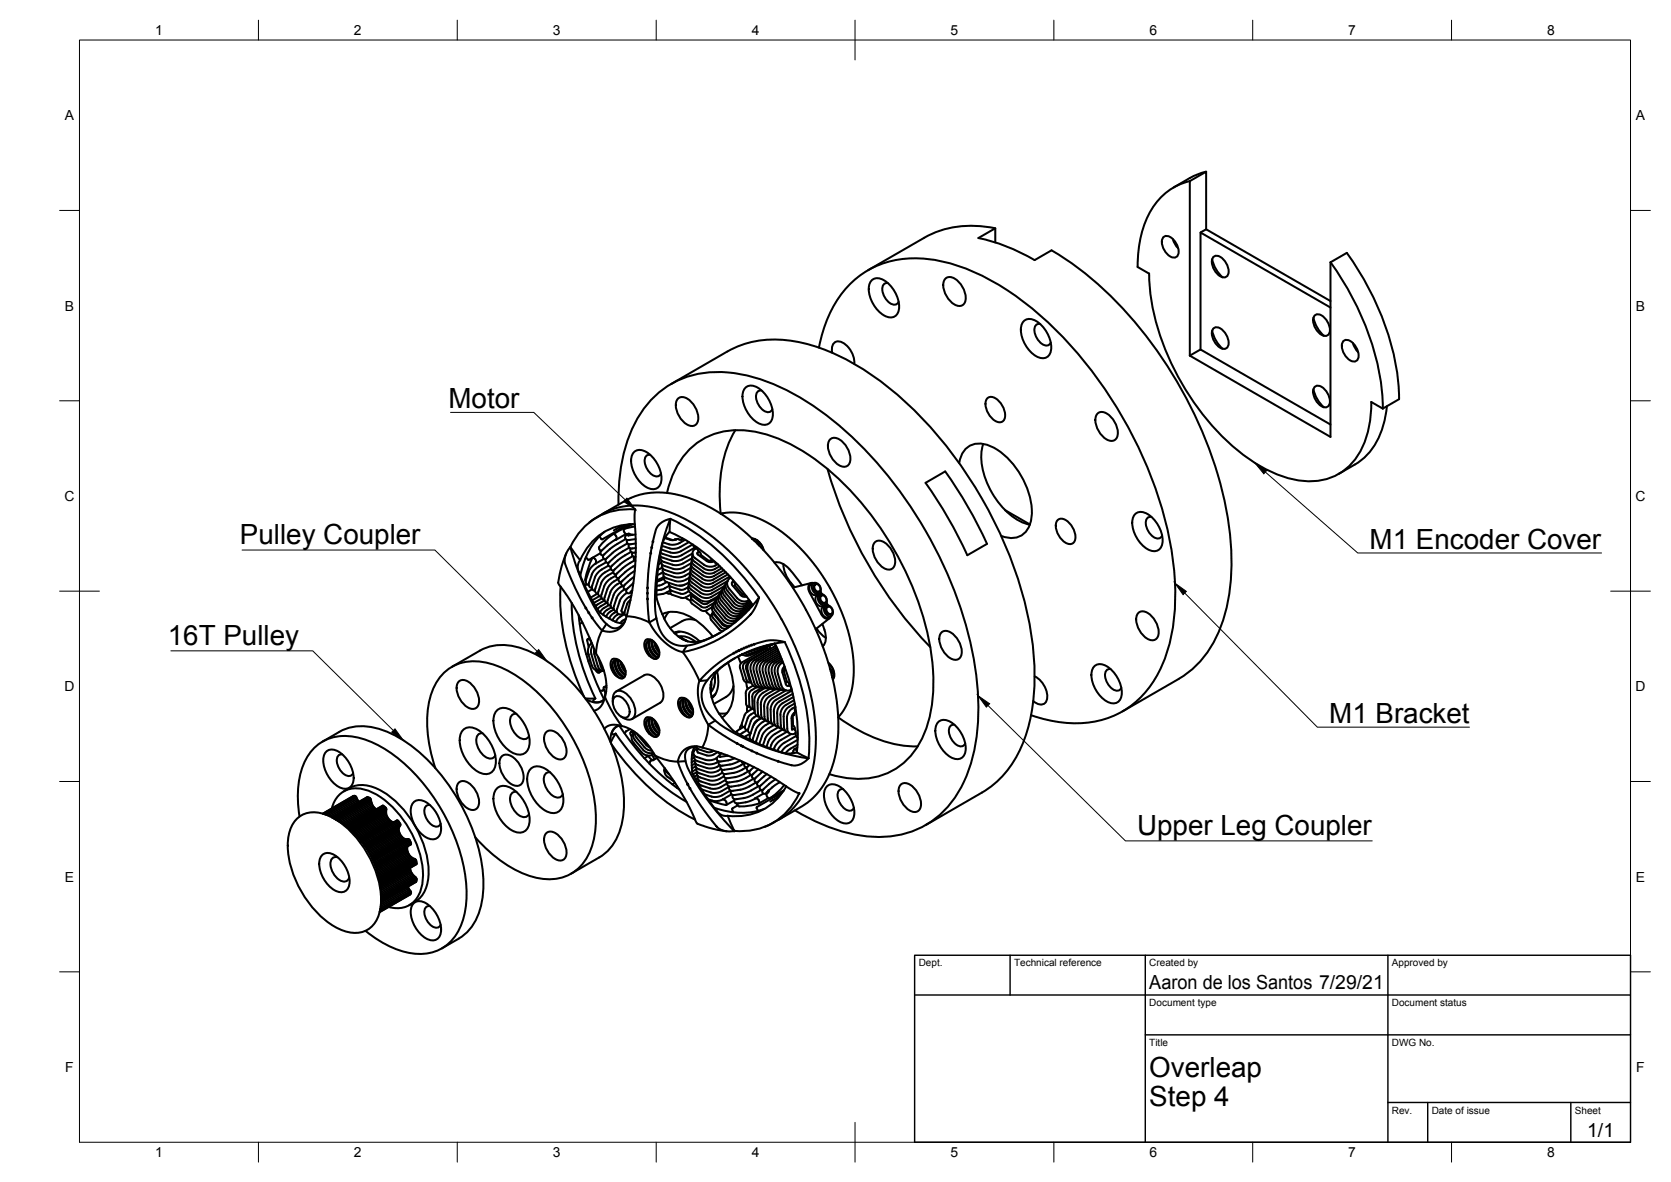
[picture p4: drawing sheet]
<svg xmlns="http://www.w3.org/2000/svg" width="420mm" height="297mm" viewBox="0 0 420 297" stroke-linecap="round" stroke-linejoin="round" font-family="sans-serif">
<defs><g id="words">
<g font-size="7">
<text x="112.8" y="102.6">Motor</text>
<text x="60.3" y="136.8">Pulley Coupler</text>
<text x="344.4" y="138">M1 Encoder Cover</text>
<text x="42.2" y="162.1">16T Pulley</text>
<text x="334.2" y="181.7">M1 Bracket</text>
<text x="285.9" y="209.9">Upper Leg Coupler</text>
<text x="289" y="270.6">Overleap</text>
<text x="289" y="278.1">Step 4</text>
</g>
<g font-size="4.9">
<text x="289" y="248.5">Aaron de los Santos 7/29/21</text>
<text x="399.1" y="285.7">1/1</text>
</g>
<g font-size="3.5">
<text x="39" y="8.8">1</text>
<text x="89" y="8.8">2</text>
<text x="139" y="8.8">3</text>
<text x="189" y="8.8">4</text>
<text x="239" y="8.8">5</text>
<text x="289" y="8.8">6</text>
<text x="339" y="8.8">7</text>
<text x="389" y="8.8">8</text>
<text x="16.3" y="30.2">A</text>
<text x="411.3" y="30.2">A</text>
<text x="16.3" y="78">B</text>
<text x="411.3" y="78">B</text>
<text x="16.2" y="125.9">C</text>
<text x="411.2" y="125.9">C</text>
<text x="16.2" y="173.7">D</text>
<text x="411.2" y="173.7">D</text>
<text x="16.3" y="221.6">E</text>
<text x="411.3" y="221.6">E</text>
<text x="16.4" y="269.4">F</text>
<text x="411.4" y="269.4">F</text>
<text x="39" y="290.8">1</text>
<text x="89" y="290.8">2</text>
<text x="139" y="290.8">3</text>
<text x="189" y="290.8">4</text>
<text x="239" y="290.8">5</text>
<text x="289" y="290.8">6</text>
<text x="339" y="290.8">7</text>
<text x="389" y="290.8">8</text>
</g>
<g font-size="2.5">
<text x="231" y="242.9">Dept.</text>
<text x="255" y="242.9">Technical reference</text>
<text x="289" y="242.9">Created by</text>
<text x="350" y="242.9">Approved by</text>
<text x="289" y="252.8">Document type</text>
<text x="350" y="252.8">Document status</text>
<text x="289" y="262.9">Title</text>
<text x="350" y="262.9">DWG No.</text>
<text x="350" y="279.9">Rev.</text>
<text x="360" y="279.9">Date of issue</text>
<text x="396" y="279.9">Sheet</text>
</g>
</g></defs>
<g fill="none" stroke="#000" stroke-width=".51">
<path d="M232.4 59.8l-14.2 8.1M246 59.8l4.3-2.4v3.5M246 59.8a46.7 46.7 0 0 1 14.1 5.6M250.3 57.4a25.3 25.3 0 0 0-17.9 2.3M292.4 59.7a1.8 1.8 0 0 1 2.8 .7l.7 1a2.53 2.53 0 0 1-.2 3.2 2.75 2.75 0 0 1-3.1-2 3.2 3.2 0 0 1-.2-2.9zM299.2 45.5a16.4 16.4 0 0 0-11.9 12.3 32.2 32.2 0 0 0-1.3 9.3l2.9 1.7M301.9 58.4l1.4-.8 31.2 18.1M303.3 57.6v-14.5l-4.1 2.4v43.9M303.3 43.1l-3 1.1-5.2 2.9M219.1 70.5a2.75 2.75 0 0 1 3.8 .4 7.6 7.6 0 0 1 2.9 7.7 2.27 2.27 0 0 1-3.5 .7 8.1 8.1 0 0 1-3.8-7.5zM223.2 71.1a1.33 1.33 0 0 0-1.3 1.8 4 4 0 0 0 3.2 3.7l.6-.4 .2-.4M237.8 69.9a2.54 2.54 0 0 1 3.3 1 5.2 5.2 0 0 1 1.4 5.2 1.95 1.95 0 0 1-3.1 0 5.5 5.5 0 0 1-1.9-5.7z"/>
<path d="M260.1 65.4l4.3-2.5a90.5 90.5 0 0 1 30.3 31 96 96 0 0 1 14.9 44.9 42.6 42.6 0 0 1-5.2 23.9 22.9 22.9 0 0 1-8 7.9l-14.2 8.2M294.9 60.1l.4 1 .9 1.3M304.8 65.1a8.2 8.2 0 0 0 2.6 4.6M305 64.7a1.8 1.8 0 0 1 2.7 .6l.8 1.1a2.53 2.53 0 0 1-.2 3.2 2.75 2.75 0 0 1-3.1-2 3.2 3.2 0 0 1-.2-2.9zM330.3 79.8a8.2 8.2 0 0 0 2.6 4.6M330.5 79.4a1.8 1.8 0 0 1 2.7 .6l.7 1.1a2.53 2.53 0 0 1-.1 3.2 2.75 2.75 0 0 1-3.2-2 3.2 3.2 0 0 1-.1-2.9zM334.5 77.3l-32.6-18.9v29.4M334.5 65.9l4.1-2.4a67.7 67.7 0 0 1 13.2 35v1.8l-4.1 2.4-2.9-1.7a23 23 0 0 1-4.5 15 14.7 14.7 0 0 1-15.4 4.4 40.1 40.1 0 0 1-18.9-12.1 64.4 64.4 0 0 1-16.8-35l-.3-4.6M334.5 65.9v43.9l-35.3-20.4M334.6 65.9a67.7 67.7 0 0 1 13.1 35v1.8M182.9 88.3l-14.2 8.2M182.9 88.3a26.3 26.3 0 0 1 20.5-1.7 61.9 61.9 0 0 1 25.8 15.8 105.5 105.5 0 0 1 30.1 57 54.5 54.5 0 0 1-1.5 25.6 25.5 25.5 0 0 1-10.9 14.2l-14.2 8.2"/>
<path d="M187.3 97.5a2.75 2.75 0 0 1 3.9 .4 7.6 7.6 0 0 1 2.8 7.7 2.27 2.27 0 0 1-3.5 .6 8.1 8.1 0 0 1-3.7-7.4zM191.5 98.1a1.33 1.33 0 0 0-1.4 1.8 4 4 0 0 0 3.2 3.7l.7-.4 .2-.4M205.9 87.3a28.4 28.4 0 0 1 11-18.5 24.9 24.9 0 0 1 20.1-3.1 60.4 60.4 0 0 1 27.1 15.9 105.4 105.4 0 0 1 30.6 57.5 53.4 53.4 0 0 1-2 27 23.1 23.1 0 0 1-22.9 15.7 35.3 35.3 0 0 1-10.5-2.1M209.3 88.7a2.07 2.07 0 0 1 1.5-2.9 5.6 5.6 0 0 1 4 5.6M257.3 80.8a2.75 2.75 0 0 1 3.9 .3 7.6 7.6 0 0 1 2.8 7.7 2.27 2.27 0 0 1-3.5 .7 8.1 8.1 0 0 1-3.7-7.5zM261.5 81.4a1.33 1.33 0 0 0-1.4 1.8 4 4 0 0 0 3.2 3.6l.7-.3 .2-.4M299.2 89.4l2.7-1.6 32.6 18.9M304.8 83.1a8.2 8.2 0 0 0 2.6 4.6M305 82.7a1.8 1.8 0 0 1 2.7 .6l.8 1.1a2.53 2.53 0 0 1-.2 3.2 2.75 2.75 0 0 1-3.1-2.1 3.2 3.2 0 0 1-.2-2.8zM330.3 97.8a8.2 8.2 0 0 0 2.6 4.6M330.5 97.4a1.8 1.8 0 0 1 2.7 .6l.7 1.1a2.53 2.53 0 0 1-.1 3.1 2.75 2.75 0 0 1-3.2-2 3.2 3.2 0 0 1-.1-2.8zM337.7 85.8a1.8 1.8 0 0 1 2.7 .7l.8 1.1a2.53 2.53 0 0 1-.2 3.1 2.75 2.75 0 0 1-3.1-2 3.2 3.2 0 0 1-.2-2.9z"/>
<path d="M340.2 86.2l.4 1 .9 1.3M159.3 113.7a2.75 2.75 0 0 1 3.9 .4 7.6 7.6 0 0 1 2.8 7.7 2.27 2.27 0 0 1-3.5 .6 8.1 8.1 0 0 1-3.7-7.5zM163.5 114.3a1.33 1.33 0 0 0-1.4 1.8 4 4 0 0 0 3.2 3.6l.7-.3 .2-.4M170.5 100.1a2.54 2.54 0 0 1 3.4 .9 5.2 5.2 0 0 1 1.4 5.3 1.95 1.95 0 0 1-3.1 0 5.5 5.5 0 0 1-2-5.8zM184.9 108.1a33 33 0 0 0-3.7 21l3.3-.3 3.5 .5 3.9 1.5 3 1.7 3.5 2.6 3.5 3.3 3.2 3.9 3.2 4.9 2.4 4.6 1.8 4.4 1.6 5.9 .5 4 .1 3.5-.7 4.4-1.2 3.4-1 1.6-1 1.2M208.1 117.9a107.7 107.7 0 0 0 25.8 44.7M208.8 110.4a2.54 2.54 0 0 1 3.3 .9 5.2 5.2 0 0 1 1.4 5.3 1.95 1.95 0 0 1-3.1-.1 5.5 5.5 0 0 1-1.9-5.7zM241.2 116.4a5.1 5.1 0 0 1 7.3-4.5 19.2 19.2 0 0 1 10.2 12.2 10.6 10.6 0 0 1-.6 9.4 5.1 5.1 0 0 1-6.3 1.2M247.2 111.6a15.4 15.4 0 0 0 2.2 12.2 16 16 0 0 0 9.5 8M248.3 100a2.29 2.29 0 0 1 3.1 1 4.6 4.6 0 0 1 1.1 4.5 1.72 1.72 0 0 1-2.8-.1 4.7 4.7 0 0 1-1.7-5zM276 103.9a2.54 2.54 0 0 1 3.4 .9 5.2 5.2 0 0 1 1.4 5.3 1.95 1.95 0 0 1-3.1-.1 5.5 5.5 0 0 1-2-5.7zM348.7 102.1a18.8 18.8 0 0 1-7 14l-5.1 3"/>
<path d="M142.4 139.1a19.7 19.7 0 0 0-1.9 7.7l2.2 3.1 2.7 4.5 2.1 4.2 2.3 5.6M143.3 137.6l.1-.1 2.4 7.2 2 4.7 2.9 5.2 1.8 2.2-1.1 1.7-1.7-2-2.4-3.8-2.6-4.7-1.5-3.5a9 9 0 0 1-1.2-3.9l.4-1.6zM143.4 137.5h.1M143.4 137.5l2.5 3.3M148.2 131.3l3.4-2.2a19.5 19.5 0 0 1 16.9-.4l3.8 1.8 4.2 2.5 3.1 2.2 3.7 3.3 4.3 4.4 3.3 4.1 3.7 5.3 2.2 3.8 2.4 4.8 2.4 5.9 1.5 4.5 1.1 4.9 .7 4.8 .2 5-.2 3.9-.7 3.9a18.3 18.3 0 0 1-8.3 12.1l-3.6 1.9M150.7 137.5v.6M150.7 138.1l.4 .5M151 139l-2 1.2M151.4 129.2l5.8-3.4a19.3 19.3 0 0 1 16.5-.5l3.9 1.7 3.8 2.2 4.2 3.1 3 2.5 3.6 3.7 3.4 4 3.5 4.8 2.8 4.6 1.8 3.3 2.5 5.4 2.1 6 1.2 4.4 .9 4.8 .4 4.7v4l-.5 4.1a19.5 19.5 0 0 1-8.7 14.1l-5.8 3.3M152 133.6a18.1 18.1 0 0 0-6.1 11.1M154.2 134.2l-2.1 1.7-1.5 1.6M154.3 134.2l.3 .1 .3 .5"/>
<path d="M154.8 135.7l-1.7 1-2 1.8-.1 .7 .3 .3h.4M154.9 134.8l.2 .4-.3 .5M155 132.9l-.7 .4M155 132.9h.1M155.5 126.8a40.6 40.6 0 0 1 5.5-22.8 22.6 22.6 0 0 1 22-10.4 48.2 48.2 0 0 1 24.2 10.3 103.3 103.3 0 0 1 33.6 46.7 75.4 75.4 0 0 1 4.7 35 31 31 0 0 1-9.1 19.1 23.6 23.6 0 0 1-20.4 5.2 45.6 45.6 0 0 1-16.1-6.3M155.8 133l.2 .2M155.9 132.9v.2M156 132.3l-1 .6M156.9 132.4l-5.4 3.1-.3-.1-.5-.6M156.9 132.9l-.1 .3 .2 .6M157 133.8l.4 .4M157.2 132l-.3 .4"/>
<path d="M157.3 135.5l-3.1 1.8-2.3 2-.3 .4v.4l.3 .3 .5 .1M157.4 134.2l-2.6 1.5M157.4 134.2h.4M157.7 135.7l-.1 .7 .5 .4 1.8-.2M157.8 136.6l-2.9 1.7-2.4 2.1-.2 .7 .2 .3 .5 .1M158 134.1l-.8 .8 .2 .7 .7 .1 1.7-.2M158 134.1l.4 .2M158.2 136.8l-.1 .5 .3 .5 1.5-.1M158.2 137.6l-3.1 1.9-2 1.9-.2 .3 .1 .4 .7 .3M158.4 131.8l-2.2 .6-.3-.3M158.4 134.3l.6 .1M158.5 131.7l-4.3 2.5"/>
<path d="M158.6 137.8l-.1 .5 .2 .5h1.2M158.7 138.7l-2.9 1.7-2 1.8-.2 .8 .3 .3 .4 .1M159 131.7l-2.1 1.2 2.8-.6M159 138.9v.8l.8 .2M159.1 139.7l-2.6 1.6-2.1 1.9-.2 .4 .1 .4 .2 .3h.5M159.5 139.9l-.1 .6 .4 .5M159.6 131.7a14.3 14.3 0 0 0-13.7 9.1M159.7 128l-.1 2.8 .3 7.4-.2 4.4-.7 5.8-1.5 6.5M159.7 128h.1M159.7 128a15.8 15.8 0 0 0-16.3 9.5M159.8 134.3l-1.9 .3M165.5 132.1l1.3-1.1 1.7-.6-2 6.1-1.3 6.5-.5 7.5 .1 3 .3 1.9-1.8 1-.5-5.2v-4.1l.5-5.9 .9-5.1a8.7 8.7 0 0 1 1.3-4z"/>
<path d="M166.2 139.8v.8l.4 .4 3.1 1 1.7-.2 2.6-1.5M167.1 135.2l1.8 .5 1.4-.2M167.2 135.1l2 .6M167.3 134.9l.1 .2M167.7 123.9a20 20 0 0 1 9.7-13.9 20.9 20.9 0 0 1 17.1-.2 54.7 54.7 0 0 1 22.4 16.9 77.7 77.7 0 0 1 17.5 39.2 35.8 35.8 0 0 1-3 20.5 17.2 17.2 0 0 1-18.6 9.1l-4.3-1M168.3 133.7l-1.1 1.4-.7 1.6-.9 5-.4 4.7a11.9 11.9 0 0 0 1.2 7.7l.5 1.2M168.4 133.7a51 51 0 0 1 20.9 18.4M168.5 130.4h.1M168.5 130.4a56.6 56.6 0 0 1 22.4 19.8M168.6 130.4l-.2 3.3M170 135.5l-.1 .1M170.1 135.5l-.5 .2"/>
<path d="M170.3 135.4l.5 .2M171.4 135.2v.1M171.5 135.3l-.1 .3h-.6M171.8 135.4l-.5 .2M172.3 135.6l-1.8 1-1 .3h-1l-1.8-.6M173.2 136.2l-2.4 1.4-1.1 .3h-.9l-2.4-.7M174.1 139.1l-2.7 1.5-1.3 .4-1.1-.1-2.4-.8-.7-.6M174.2 139.4l-.2 .7 .4 .8 3 2.2 1.5 .2 2.1-1M174.2 136.8l-3 1.7-1.1 .4h-1.3l-2.6-.8M174.3 136.9l.6 1a1.38 1.38 0 0 0-.1 2.4l2.9 2 1.4 .1 1.3-.6M174.7 137.6l-3.5 2-1 .3h-1.2l-2.9-1M175 137.8l.6 .6"/>
<path d="M175.5 138.4l.5 .4M175.8 138.6l-.5 .4 .1 .3 2.4 1.8 .6 .2 .9-.2M176 138.8l.3 .6M176.1 139.4l2.3 1.6 .4-.1M176.3 139.4l-.1 .1M189.2 135.4l1 .2 .6 .6M189.3 135.4v.1M189.7 135.4l-.1 .4M189.8 135.5v.5M190.3 135.7l.2 1M190.5 135.9l.3 1.1M190.5 136.1l.4 1"/>
<path d="M190.8 136.2l.8 .9 .4 1.2M190.8 136.2l.7 .8 .5 1.2M220.1 136.2a2.54 2.54 0 0 1 3.3 .9 5.2 5.2 0 0 1 1.4 5.3 1.95 1.95 0 0 1-3.1 0 5.5 5.5 0 0 1-2-5.8zM232.7 121.3l5-2.8 5.7 8.8 4.8 9.4-5 2.8-4.8-9.3zM252.7 128.2l6.3 3.6M266 130.6a2.29 2.29 0 0 1 3 1 4.6 4.6 0 0 1 1.2 4.5 1.72 1.72 0 0 1-2.8-.1 4.7 4.7 0 0 1-1.7-5zM285.3 129.3a2.75 2.75 0 0 1 3.9 .3 7.6 7.6 0 0 1 2.8 7.7 2.27 2.27 0 0 1-3.5 .7 8.1 8.1 0 0 1-3.7-7.5zM289.5 129.9a1.33 1.33 0 0 0-1.4 1.8 4 4 0 0 0 3.2 3.6l.7-.3 .2-.4M141 147.4a57.5 57.5 0 0 0 5.9 27.7M143.8 151.5a55.2 55.2 0 0 0 5.9 24h-2.5M145.5 154.6a59.1 59.1 0 0 0 6.4 21.1M145.6 155.3l.4 .2"/>
<path d="M145.9 140.8l-.6 1.3 .1 1.2 1.6 3.9 2 3.8a8.1 8.1 0 0 0 4.7 4.7l1.8 .8 1.3 .1M146.4 156.4l-.6 .4M147.3 140l.7 .7 1-.5M147.4 140.2l-.2 .1M147.6 146.8l-.6 .4M148.9 148.1l-1.1 .6M149.8 141.6a.96 .96 0 0 0-.9-1.4 16.8 16.8 0 0 0-1.7 5.7l.1 .2M149.8 141.6l-1.4 1.3-1.1 2.8 .1 .9 .7 .4M150.2 149.2l-1.7 1M150.7 149.8l-1.8 1M151.3 150.4l-2 1.1M151.4 158.4a12.3 12.3 0 0 0-1.5 5.8"/>
<path d="M151.9 140.4l-2.1 1.2M152 150.9l-2.2 1.4M152.4 141.3l-2.3 1.3-1.2 1.5-.9 2.7 .3 .7 .5 .3M152.6 151.4l-1.8 1.1-.5 .6M153 142.1l-2.1 1.3-1.2 1.4-.9 2.7 .1 .6 .7 .4M153.1 152.1l-1.6 1-.7 .8M153.6 143l-2.1 1.3-1 1.3-.9 2.7 .1 .6 .7 .3M153.7 152.6l-1.4 .9-.7 1M154.2 143.8l-1.9 1.2-1 1.3-.9 2.7 .1 .6 .7 .4M154.4 153.2l-1.4 .9-.6 .9M154.8 144.7l-1.7 1-1.1 1.4-.8 2.6 .1 .6 .7 .4M155.5 145.4l-1.6 1.1-1.1 1.4-.8 2.5 .1 .7 .6 .4"/>
<path d="M155.5 154.3l-1 .7-.5 .9M156.2 146.2l-1.5 1-1.2 1.5-.8 2.8 .3 .5 .5 .2M156.6 147.2l-1.2 .7-1.1 1.6-.8 2.6 .3 .6 .5 .2M157 154.4l-1.6 1-.6 .9M157.1 148.1l-1.4 1.1-.6 1-.8 2.7 .2 .5 .6 .3-1.1 .7-.8 1.1M157.2 156l-1.1 1.3-1.2 .6-1-.1-1.4-1M157.4 155.5l-1 .6-.4 .5M157.5 154.9l-.7 2-.7 .8-.8 .6-1.8 .5-2.1-.3M157.5 154.9a12.2 12.2 0 0 1 5.8 1.5M157.7 149l-1.2 .9-.6 .9-.8 2.5v.5l.3 .4 .7 .2 .9-.4-.6-.1-.2-.4 .7-2.1 .7-1 1.1-.7M158.5 150.8l-.7 .7-.8 2.3 .1 .7 .5 .2M158.6 148.7l.3 .2"/>
<path d="M159 148.4l-.5 .4M159.3 146.5l-1.9 1.9 .4 .7 1-.2M159.4 144.9l-2.5 2.3-.1 .6 .3 .3h.4M159.6 140.8l-2.4 1.4-2.2 2.1-.1 .6 .3 .4h.4M159.6 143.5l-1.4 .9-1.9 1.8v.8l.6 .2M159.7 142.1l-2.2 1.4-1.9 1.8v.7l.7 .2M163.3 156.4l1.6 2.5 2.2 2.5 1.9 1.4 2.5 1a26.5 26.5 0 0 1 4.4 7.3M165.1 155.4l.8 2.8 .8 1.4 1 1.2 1.3 .9 1.2 .4 2.5 .1M165.2 145.8l1.8-.8v.7l.5 .5 3 1 1.4-.2 1.4-.6-.2 .8 .5 .8 2.5 1.9 1.1 .4 1.5-.2 2.7-1.6M166.1 140.2l-.3 .2M166.3 141.4l-.7 .4M166.3 140.9v.8l.5 .4 3 1 1.8-.3 2.2-1.3"/>
<path d="M166.5 141.9l-.1 .6 .5 .6 3.2 1 1.8-.4 1.8-1M166.5 142.6l-1.1 .6M166.5 154.4a7.8 7.8 0 0 1 7.7 1 19.5 19.5 0 0 1 5 4.6M166.7 142.9l-.1 .6 .6 .7 2.6 .9 1.9-.2 1.8-1M166.7 143.8l-1.4 .7M166.9 143.9l-.1 .7 .4 .5 2.9 1 1.8-.2 1.4-.7M166.9 155.3a9.8 9.8 0 0 0 6.9 6l2.3-.1M166.9 145.4l-1.7 .7M167.5 148.9l1.2 .3M167.6 146.3l-1.3 .7-1.2 .2M168.1 153.8l-1 1.8M168.3 146.5l-.1 .5 .4 .4 2.5 .8 .9-.1 1-.6"/>
<path d="M168.3 147.2l-1.6 .9-1.6 .3M168.5 147.3l-.1 .5 .2 .5 2.5 .9 1-.1 1.1-.5M168.6 148.3l-1.6 .9-1.9 .3M168.7 148.4l-.1 .6 .2 .4 2.6 .9 .8-.1 1.6-.9M169.5 159a5.9 5.9 0 0 1 5.7 1.5l.7 .7M170.5 159.9l.4 .1M170.6 158.7l-.9 .4 .2-.1M170.7 160l1.1-.1 1.2 .3 2 1.1M170.9 158.7l-1.1 .6M172.1 146.9l-.6 .3h-.7M172.4 150.1l1.2 .9M173.1 147.2l-.1 .9 .5 .8 3.1 2.1 1.7 .1 2.3-1.3"/>
<path d="M173.4 145.5l-.2 .7 .4 .9 2.7 1.9 .9 .4 1.4-.1 3.6-2M173.5 144.6l-.1 .8 .5 1 2.6 1.8 1 .3 1.3-.1 4.1-2.4M173.6 143.7l-.1 .9 .5 .9 2.4 1.7 1.1 .4 1.5-.1 4.5-2.6M173.7 142.9l-.1 .7 .4 .8 2.6 2 1 .4 1.4-.2 4-2.3M173.8 150.4l-.2 .6 .2 .5 2.4 1.8a1.39 1.39 0 0 0 1.5 .1l1.3-.8M173.8 142l-.1 .8 .5 .8 2.6 2 .7 .2 1.7-.1 3.3-1.9M173.8 149.1l.4 .8 2.2 1.7a1.37 1.37 0 0 0 1.5 0l2.4-1.4M173.9 149.5l-.2 .7 .2 .5 2.4 1.7a1.39 1.39 0 0 0 1.5 .1l1.7-1M173.9 141.1l-.1 .9 .3 .6 2.6 2 .7 .3 1.2 .1 .7-.1 2.7-1.6M174 140.2l-.1 .8 .4 .8 3.2 2.2 1.1 .2 .7-.2 2.2-1.2M174.9 155.8l-1.2-.2-1.5 .2-3.7 2M177.4 153.5l.4 .5"/>
<path d="M177.8 154l.9 .8M178.8 140.8l-.4 .2M178.8 140.9l.5 .2M179 154.4l-.4 .5 .3 1 2.2 2.5 .6 .2M179.3 141.1l1.1 .6M179.3 153.8l-.3 .6 .2 .7 2.1 2.5 1 .4 1.2-.6M179.4 153.9l.2 .6 2.1 2.6 .8 .3 .5-.1M179.5 151.7l-.5 .9 .1 .7 .3 .7 2.3 2.7 .8 .5 1.2 .1M179.9 151l-.5 .8 .1 1.1 2.6 3.1 .6 .5 .9 .2 .7-.1 .7-.3M180.2 150.4l-.4 .9 .1 1 2.7 3.2 .8 .5 1 .1 2-1M180.4 141.7h.1M180.6 149.8l-.4 .9 .1 1.1 2.9 3.3 1 .4 .8-.1 2.5-1.3"/>
<path d="M181 149.2l-.5 1 .3 1 2.3 2.9 .6 .4 .9 .3h.8l3-1.6M181 159l-2.7 1.4-2.2 .7M181.4 148.6l-.5 1 .2 .9 2.4 3 .6 .5 .9 .2 1-.1 3.1-1.8M181.8 148l-.5 .8 .2 1.1 2.4 3 .5 .4 .9 .3 1-.1 2.8-1.6M182.1 147.3l-.4 .9 .2 1.1 2.7 3.2 .9 .4 .8 .1 2.7-1.4M182.5 146.7l-.4 .9 .2 1.1 2.7 3.2 .9 .4 .8 .1 2.1-1.1M182.5 159.5h.1M182.9 146.1l-.4 .8 .2 1.2 2.5 3.1 .9 .4 .8 .2 1.7-.7M183.8 145.1a1.73 1.73 0 0 0-.5 2.8l2.6 2.9 1.2 .4 1.3-.4M184.3 145.7l.4 .8M184.4 146.1l-.4 .3 .1 .6 2.1 2.5 .8 .5 .6-.1M184.7 146.5l.1 .6"/>
<path d="M184.7 147.1l2.1 2.3M184.7 147.1h.1M184.8 147.1h.1M187 149.3l-.3 .1 .3-.1 .6 .6M187.7 149.9h.1M190.8 150.2h.1M194.7 141.4a4.3 4.3 0 0 1 4.3 2.2l2.7 3.5M197 141.7a9.1 9.1 0 0 0 2.8 5.9M204 146.5l-4.7 1.2M204.3 146.8a1.37 1.37 0 0 1 1.5 0 1.37 1.37 0 0 1 .6 1.4 .95 .95 0 0 1-.6 1.1 .95 .95 0 0 1-1.2-.5 1.79 1.79 0 0 1-.3-2zM204.6 146.5l-.8 .1-.5 .5v1l.4 1 3.1 5.8 .7 .5 .7 .1 .5-.2 .3-.5a1.54 1.54 0 0 1-2.1-.3 1.54 1.54 0 0 1 .1-2M204.6 146.5a1.53 1.53 0 0 0-1 1.8 1.53 1.53 0 0 0 1.7 1.2"/>
<path d="M205 146.9a1.07 1.07 0 0 1 1.1 .5 1.07 1.07 0 0 1-.1 1.2 1.07 1.07 0 0 1-1.1-.5 1.07 1.07 0 0 1 .1-1.2zM205.1 146.8a1 1 0 0 0-.5 1.4 1 1 0 0 0 1.4 .4M205.3 157.9l1.1 1.4 1.3 1M205.5 149.6a1.59 1.59 0 0 0-.3 1.8 1.59 1.59 0 0 0 1.6 .9M205.8 149.6a1.37 1.37 0 0 1 1.6 0 1.37 1.37 0 0 1 .5 1.4 .95 .95 0 0 1-.6 1.1 .95 .95 0 0 1-1.1-.5 1.79 1.79 0 0 1-.4-2zM205.9 149.2l-.6 .3M206.1 149.3l-.6 .4M206.3 148.7l.4 .6M206.3 149.8a1.03 1.03 0 0 0-.1 1.3 1.03 1.03 0 0 0 1.3 .4M206.6 149.7a1.07 1.07 0 0 1 1.1 .5 1.07 1.07 0 0 1-.2 1.2 1.07 1.07 0 0 1-1.1-.5 1.07 1.07 0 0 1 .2-1.2zM206.6 149.7l-.3 .1M206.8 156.8a6.4 6.4 0 0 1 .4 5.2l-.3 .4"/>
<path d="M207.4 152.4a1.37 1.37 0 0 1 1.5 0 1.37 1.37 0 0 1 .6 1.4 .95 .95 0 0 1-.7 1.1 .95 .95 0 0 1-1.1-.5 1.79 1.79 0 0 1-.3-2zM207.4 152l-.6 .3M207.6 152.2l-.6 .3M207.9 151.5l.3 .6M208.1 152.5a1.07 1.07 0 0 1 1.1 .5 1.07 1.07 0 0 1-.2 1.3 1.07 1.07 0 0 1-1.1-.6 1.07 1.07 0 0 1 .2-1.2zM208.1 152.5a1 1 0 0 0-.4 1.3 1 1 0 0 0 1.3 .5M208.6 155.3l-3.5 2.8M236.8 158.9a2.54 2.54 0 0 1 3.3 .9 5.2 5.2 0 0 1 1.4 5.3 1.95 1.95 0 0 1-3.1-.1 5.5 5.5 0 0 1-1.9-5.7zM286.3 154a2.54 2.54 0 0 1 3.3 .9 5.2 5.2 0 0 1 1.5 5.3 1.95 1.95 0 0 1-3.2-.1 5.5 5.5 0 0 1-1.9-5.7zM113.6 167.6l7.1-4.1a13.3 13.3 0 0 1 11.7-.1 40.1 40.1 0 0 1 18.3 17.4 40.1 40.1 0 0 1 6 24.5 13.3 13.3 0 0 1-6 10.2l-7.1 4M115.4 171.2a2.54 2.54 0 0 1 3.3 .9 5.2 5.2 0 0 1 1.5 5.3 1.95 1.95 0 0 1-3.1 0 5.5 5.5 0 0 1-2-5.8zM125.1 178.4a3.4 3.4 0 0 1 4.3 .6 9.8 9.8 0 0 1 3.7 8.3 2.68 2.68 0 0 1-1.7 2.3 2.68 2.68 0 0 1-2.8-.6 9.8 9.8 0 0 1-4.5-8.8l.2-.7z"/>
<path d="M129.8 179.4a1.57 1.57 0 0 0-1.5 2.1 4.7 4.7 0 0 0 3.7 4.2l.8-.4 .2-.4M147.4 164.4l.6 .1M148 162.6l-.4-1.6 .3-.4 .5 .3 .4 .7-.7 .8-.3 1.4 1 3.4 .7 1 1.1 .3M148.3 160.3l-.6 .3M148.4 165.9l-.5 .3M149 162.2a2.68 2.68 0 0 0-.3 2.2l1 3.3 .8 .8 .9 .1M149.4 163.1v1l.9 3.4 .7 .8 .9 .4M149.7 175.5l-.5 .6v.3l1.2 .1 .9-.3M149.8 168.4l.5 .6M149.8 164.2l1.6 3 .8 2.7 .3 3-.4 2.3M150.4 165.1l.7 2.5 .7 .9M150.7 168.5v.5h-.4"/>
<path d="M151.4 168.6l-.7 .4M151.5 173.5l-.6 .1M151.8 173.2l.4 .9M151.8 172.7l.4-.1 .3 .2M151.8 173.3l-.3 .2M151.9 172.7l-.1 .5M152 175.5a2.88 2.88 0 0 1-3.9 .6l-.8-.4M152 175.5l-.2 .1M152.1 175.2l-.5 1.5-.5 .7a2.86 2.86 0 0 1-1.8 1.2M152.1 175.2a34.4 34.4 0 0 0 4.2 7.2M152.4 173.7l-.3 1.4M152.5 172.3l-.7 .4"/>
<path d="M154.1 176.4a2.57 2.57 0 0 1 1.1-2.7 3.7 3.7 0 0 1 3.7 2.4l.4 .6a3.5 3.5 0 0 1-.2 3.8 1.87 1.87 0 0 1-2.2 0M154.1 167.7l.5 1.2 .8 1.1M154.4 175.4a1.8 1.8 0 0 1 2.7 .6l.7 1.1a2.53 2.53 0 0 1-.1 3.1 2.75 2.75 0 0 1-3.1-2 3.2 3.2 0 0 1-.2-2.8zM154.6 166l-.4 .4-.1 .7 .2 1.5 .6 .9 .6 .6 .7 .3h.5M154.8 169.7l-.6-.8-.6-1.3v-1.2l.3-.7a1.29 1.29 0 0 1 1.7 .2l1 1.1 .5 1 .2 .9-.2 1.1M154.8 167.3l.6 1.4 .7 .9M154.8 169.7a1.33 1.33 0 0 0 2.3 .2M154.9 165.9l-.3 1.2 .5 1.6 1 1.2 .9 .2M155 165.9l-.2 1.2 .4 1.3 .7 1 1.1 .7M155.4 165.9l-.1 .9 .3 1.2 .6 .9 1 .8M155.5 166v.9l.4 1.1 .5 .9 .9 .6M155.5 166.9l.4 1.1 .9 1.2"/>
<path d="M155.9 166.1l-1.1-.2-.5 .2-.3 .6v1.5l.8 1.5M156 166.3l.4 1.5 .9 1.1M156.2 166.5l.5 1.2 .6 .9-.8-1.2-.3-.9M162 169.7l-7.1 4.1M162 169.7a3.5 3.5 0 0 1 4 2.3 3.5 3.5 0 0 1 0 4.6M162.5 160.8l-.5 .7 .1 1.1 .4 1.1 .8 1.1M162.5 160.7a1.48 1.48 0 0 1 1.5 .2M162.6 162.8l.5 1.3 .8 1M163 161l-.5 1.1 .4 1.7 1.1 1.4 .7 .4 .5-.1M163.3 162.4l.5 1.4 .8 .9M163.3 164.8a1.33 1.33 0 0 0 2.3 .2M163.4 161l-.3 1.2 .3 1.3 .9 1.2 1.2 .6"/>
<path d="M163.5 161l-.3 1.1 .4 1.2 .8 1.2 1.1 .6M163.9 161l-.1 .9 .4 1.3 .5 .8 1 .8M164 160.9l.7 .7 .9 1.5 .2 .9-.2 1M164 161v1.2l.4 .9 .4 .7 1 .8M164 162l.5 1.4 .8 .9M164.3 161.2l-1-.2-.5 .2-.3 .5-.2 .7 .2 .9 .8 1.5M164.5 161.3l.5 1.7 .8 1M164.7 161.6l.3 1 .7 1-.6-.9-.4-1.1M166 176.6l-7.1 4.1M170.9 160l.9 .7M170.9 160l.1 .3M171.1 177.5l.4 1.1 .9 1.2"/>
<path d="M171.3 160.3l.1 .1M171.5 175.8l-.5 1 .4 1.7 .5 .9 .7 .6 .6 .2h.5M171.7 160.6l-.3-.2 1.4 .7M171.8 179.5l-.8-1-.5-1.2v-1.1l.4-.7a1.35 1.35 0 0 1 1.7 .2l.9 .9 .6 1.3 .2 1.2-.2 .6M171.8 177.1l.5 1.3 .8 1M171.8 179.5a1.33 1.33 0 0 0 2.3 .2M171.9 175.7l-.3 1.2 .3 1.3 .9 1.3 1.1 .4M172 175.7l-.3 1 .3 1.2 .9 1.4 1.1 .5M172.3 160.8l.6 .4M172.3 175.7v1.2l.4 1 .7 1 .8 .6M172.5 175.8l-.1 .7 .4 1.2 .7 1 .7 .6M172.5 176.7l.5 1.2 .8 1.1"/>
<path d="M172.5 161.1h.1M172.6 161.1h.1M172.7 162.2l2-.4 2.4-.8 2.9-1.4 2.8-1.6 4.2-3.5 1.9-1.9 1.9-2.4-.8 2.2-1.2 1.9-2.8 2.7-2.7 2.1-2.9 1.7-2.8 1.3-3.2 1.1-2.7 .7zM172.8 175.9l-1.1-.2-.7 .7v1.6l.8 1.5M173 176l.4 1.5 .9 1.2M173.2 176.3l.3 .9 .7 1.2-.7-1.1zM175.9 171.1l-.4 2.1 .2 3.1 1 3.2 1.4 2.6M177.5 169.3l1.9-1.7 3-2.2 2.7-1.6 2.5-1.1 2.8-1.1 3-.7h1.7l2.2 .4-4.6 .9-4.9 1.7-2.8 1.4-3.1 1.9-2.6 2.1-1.5 1.7-1.9 .1zM177.8 171l-.7 1.2-.5 1.2-.2 1.1 .2 1.6 1 2.5 2.3 2.5M178.6 172.8l.2 .8M178.8 173.6l-.1 .5M178.8 171.6v.2"/>
<path d="M178.8 171.8l-.1 .4M178.8 171.8v.4M178.8 171.4v.1M178.8 172.2v-.7v2.1M178.8 172.2v.4M178.8 171.4v.6M179.1 170.6a9.8 9.8 0 0 0 1.8 8.9M179.7 169.5v2.3l-.3 1.2-.6 .9M179.8 174.6l-.8 .6 .2-.1M179.9 174.3l-1 .8M180.3 168.7a6.6 6.6 0 0 1-1.3 6.7M180.9 179.5l3.4 4.1"/>
<path d="M182.8 179.2l-2 .1M183 166.5a14.4 14.4 0 0 1 .4 11.9l-1.2 1.4-.7 .5M184.4 172.4l-.4 1.2-.8 1.1-3.7 2.2M184.8 165.4l-1.2 .7a11.8 11.8 0 0 0-4.5 4.5M185.6 165v.1M185.6 165.1l.7 1.6M186.1 164.7l-.2 .1M186.6 164.4l1.2 .4 1.1-.3M186.7 164.4l-.3 .1M187.3 164.1l.9 .4 1.3-.3M187.6 171.4l.2 1.1M187.8 172.5l.2 .6"/>
<path d="M187.9 163.9l1.1 .4 1.1-.4M187.9 177.5v1.4M188.5 163.6l1 .4 1.2-.4M189.2 163.3a1.77 1.77 0 0 0 2.1 0M189.2 178.1l-1.4 .9-.6 .7-.7 2.4 .3 .5 .5 .1M189.4 172.3l-1.2 .7a1.39 1.39 0 0 0-.7 1.2l.1 2.8 .4 .6 .5 .1M189.8 179l-1.2 .7-.6 .8-.7 2.4 .3 .5 .5 .1M190.2 172.7l-1.4 .8-.5 1.1 .2 3 .3 .4 .5 .1M190.3 179.9l-1.1 .7-.4 .6-.7 2.2 .1 .5 .6 .3M191.6 172.9l-1.9 1.1-.5 .7v3l.2 .5 .3 .3M191.8 163.1l.1 .2M191.9 163.1a1.8 1.8 0 0 1-2.1 0"/>
<path d="M192.3 172.9l-1.9 1.3-.7 1.5 .1 3.5 .4 .7 .7 .2M192.5 162.8a1.72 1.72 0 0 1-2 0M193.1 162.5a1.8 1.8 0 0 1-1.9 .1M193.2 163.2l-.4-.2-.5 .2-5.9 3.4a1.26 1.26 0 0 0-.3 1.3l1 3.1 .4 .4h.7M193.5 162.3l.2 .8M193.6 163.1l-.6 .1-5.7 3.4-.3 .3-.2 .9 .9 3.1 .3 .4 .4 .2a.23 .23 0 0 0 .3 .1 .23 .23 0 0 0 .2-.2 .23 .23 0 0 0-.3-.2l-1-3.3a1.29 1.29 0 0 1 .7-1.4M193.7 173.1l-2.1 1.2-1 1.4-.1 .8 .1 2.9 .5 .9 .6 .3M193.7 162.2a1.88 1.88 0 0 1-1.7 .2M194.3 161.9l-.7 .3h-.8M194.7 161.8l.3 .6M194.7 161.7l-1 .3M194.7 161.7h.1"/>
<path d="M194.9 161.7a51.8 51.8 0 0 1 5.5 27.4M194.9 173.2l-2.7 1.7-.8 1.4v3.7l.3 .6 .8 .4M195.1 162.4l-6.2 3.4-.8 1.1-.2 1.3 1 3.4 .8 1 1 .1M195.3 162.7l-5.6 3.2-.9 1.1-.1 1.3 1.1 3.5 .7 .9 1 .1M195.5 163.1l-5.1 3-.9 1.1v1.3l1 3.4 .8 .8 .9 .2M195.7 163.5l-4.6 2.6-.8 1.2-.1 1.2 1 3.4 .9 .9 .9 .2M195.9 163.9l-4 2.3-.4 .4-.4 .8-.1 1.2 1 3.4 .8 .9 .9 .1M196 164.3l-3.5 2.1-.5 .7-.3 .8 .1 1 1 3.3 .7 .8 1 .1M196.2 164.7l-3 1.8-.5 .7-.2 .9 .1 .8 1 3.5 .6 .6 1.1 .2M196.3 173.4l-3 1.7-.6 .5-.4 .9-.2 .7 .2 3.3 .4 .7 .7 .2M196.4 165.2l-2.4 1.4-.6 .8-.1 .7v1l1 3.2 .7 .8 1 .2M196.6 165.6l-2.1 1.3-.4 .9-.1 .9 1.1 3.7 .7 .8 1 .2"/>
<path d="M196.7 166l-1.5 1.1-.3 .7-.1 1.1 1 3.6 .8 .8 .9 .1M196.9 166.4l-1 1-.4 1.4 .9 3.4 .5 .8a1.58 1.58 0 0 0 2.1 .3M197.2 167.6l-.4 .5-.1 .7 .9 3.1 .4 .5 .5-.2M197.2 167.6l.1 .6M197.2 167.6h.1M197.3 167.5l-.1 .1M197.3 161.3h.1M197.3 168.3l-.2 .3 .8 2.8M197.3 161.3a57.5 57.5 0 0 1 6 29.3M197.3 168.2l-.2 .3M197.7 173.5l-3.6 2.1-1 1.2-.1 .8 .1 3.4 .4 .6 .7 .3M197.9 171.4l.5 .4"/>
<path d="M197.9 171.4h.1M198.4 171.8l.8 1.9M199.1 173.6l-4.1 2.3-1 1.4-.2 .9 .1 3.1 .5 .8 .6 .2M199.3 174.4l-3.3 1.9-.7 .5-.4 .7-.3 1 .1 3.1 .3 .8 .8 .4M199.5 175.2l-3 1.7-1 1.4-.1 .9 .2 3.1 .5 .7 .5 .2M199.7 176l-2.4 1.4-.9 1.4-.2 .8 .2 3.1 .4 .7 .6 .2M199.7 179.5l-.4 .3 .1 2.7M199.7 179.1l-.1 .6h-.2M199.8 176.8l-2 1.3-.7 1.4 .1 3.5 .4 .8 .7 .3M200 177.6l-1.2 .8-.7 1-.2 .9 .1 2.8a1.29 1.29 0 0 0 .6 1.3 1.29 1.29 0 0 0 1.4-.2M200 177.7l-.1 1.2-.5 .6-.4 .8 .2 3.1M208.3 166.6l.2 .2"/>
<path d="M208.7 167.9l.8 1.1M208.7 168.1l1 1M208.9 168.7l.8 .7M209.1 169.7l.5 .1M209.2 169.9l.3 .1M209.4 170.2l-.1 .1a2.47 2.47 0 0 0-.7-3.4l-.1-.1 .8 1.1 .5 1.3v.9l-.4 .7M260.2 170a5.6 5.6 0 0 1 2.9 6.3 1.77 1.77 0 0 1-2.7 .3l-.6-.4M275.1 167.5a2.75 2.75 0 0 1 3.8 .4 7.6 7.6 0 0 1 2.9 7.7 2.27 2.27 0 0 1-3.6 .6 8.1 8.1 0 0 1-3.7-7.4zM279.2 168.1a1.33 1.33 0 0 0-1.3 1.8 4 4 0 0 0 3.2 3.7l.6-.4 .3-.4M81.9 189a2.75 2.75 0 0 1 3.9 .3 7.6 7.6 0 0 1 2.8 7.7 2.27 2.27 0 0 1-3.5 .7 8.1 8.1 0 0 1-3.7-7.5zM85.3 183.9l-4.2 2.5M85.3 183.9a13.3 13.3 0 0 1 11.8-.1 40.1 40.1 0 0 1 18.2 17.4 40.1 40.1 0 0 1 6 24.5 13.3 13.3 0 0 1-6 10.2"/>
<path d="M86.1 189.6a1.33 1.33 0 0 0-1.4 1.8 4 4 0 0 0 3.2 3.6l.7-.3 .2-.4M87.8 198.1l-1.4 .8M87.9 198.1a8.6 8.6 0 0 1 8.8 1.1 25.7 25.7 0 0 1 11.1 20.6 7.9 7.9 0 0 1-4.9 7.7M89.2 200l-7.9 4.5M109.5 193.1a30 30 0 0 1-.9-19.1 11.1 11.1 0 0 1 13.4-7.5 29.9 29.9 0 0 1 15.1 9.5 47.9 47.9 0 0 1 12.7 28.6 18.1 18.1 0 0 1-3.9 13.1 11.4 11.4 0 0 1-11.9 2.7 31.2 31.2 0 0 1-14.5-10M115.4 196.6a2.54 2.54 0 0 1 3.3 .9 5.2 5.2 0 0 1 1.5 5.3 1.95 1.95 0 0 1-3.1 0 5.5 5.5 0 0 1-2-5.8zM116.6 183.3a3.4 3.4 0 0 1 4.3 .6 9.8 9.8 0 0 1 3.7 8.3 2.68 2.68 0 0 1-1.7 2.2 2.68 2.68 0 0 1-2.8-.5 9.8 9.8 0 0 1-4.4-8.8l.2-.7zM121.3 184.3a1.57 1.57 0 0 0-1.5 2.1 4.7 4.7 0 0 0 3.7 4.2l.8-.4 .2-.4M125.1 198a3.4 3.4 0 0 1 4.3 .6 9.8 9.8 0 0 1 3.7 8.3 2.68 2.68 0 0 1-1.7 2.3 2.68 2.68 0 0 1-2.8-.6 9.8 9.8 0 0 1-4.5-8.8l.2-.7zM126.1 190.1a2.22 2.22 0 0 1 3.1 .4 6.1 6.1 0 0 1 2.2 6.1 1.81 1.81 0 0 1-2.8 .5 6.1 6.1 0 0 1-2.8-6.5zM129.8 199a1.57 1.57 0 0 0-1.5 2.1 4.7 4.7 0 0 0 3.7 4.2l.8-.4 .2-.4M133.6 193.1a3.4 3.4 0 0 1 4.2 .6 9.8 9.8 0 0 1 3.8 8.3 2.68 2.68 0 0 1-1.7 2.2 2.68 2.68 0 0 1-2.8-.5 9.8 9.8 0 0 1-4.5-8.8l.2-.7z"/>
<path d="M137.4 183.9a2.54 2.54 0 0 1 3.3 .9 5.2 5.2 0 0 1 1.5 5.3 1.95 1.95 0 0 1-3.2 0 5.5 5.5 0 0 1-1.9-5.8zM138.3 194.1a1.57 1.57 0 0 0-1.6 2.1 4.7 4.7 0 0 0 3.8 4.2l.8-.4 .2-.4M152 183.1a4 4 0 0 1 4.5-.6l1.5 .5 2 1.2 1.5 1.3 1.7 2 1.5 2.4 2.9 3.8 3.3 4.8 2.1 3.7 2.2 4.6a22.4 22.4 0 0 0 7.5 2.1M153.6 186.6l1.2-2.2a55.1 55.1 0 0 0 17.8 17.1M153.7 187a58.3 58.3 0 0 0 21.1 19M155 182.6l-.7 .8-.5 1 .4 .2 .6-.2M155.7 182.4a59.6 59.6 0 0 0 15.1 16M155.8 182.5l.2-.1h-.4a3.3 3.3 0 0 0-2.1 3.7v.3M156.2 180.1l.7 .4M157.5 183.8l-.5 .5M158.4 183.2l-1 .6M158.5 184.2l.1 .6"/>
<path d="M158.6 184l-.1 .2M158.6 184.7l.2 .3M158.6 184l.3-.1 .4 .3-.5 1 .3 1.1 2.4 3 1.5 .6 .8-.1 .6-.4M159.2 183.6l-.5 .3M159.4 183.9l-.2 .6 .1 1 2.5 3 1.1 .7h1.4M159.6 183.9l.4 1.4 2 2.5a2.47 2.47 0 0 0 2 .9M160.2 184.4l2.2 2.7 1 .8M162.4 180.5v-.1a1.27 1.27 0 0 1 1.7 .2l1.1 1.3 .6 1.7a1.24 1.24 0 0 1-.5 1.3 1.24 1.24 0 0 1-1.3 .1l-1.1-1-.7-1.2-.2-1.5zM162.6 182.4l.5 1.3 .8 1M162.9 190l-.9 .5M163.1 180.7l-.4 .4-.2 .7 .3 1.5 .6 .9 .6 .6 .7 .4 .5-.1M163.3 182l.5 1.2 .8 1.1"/>
<path d="M163.4 180.6l-.3 1.2 .5 1.6 .8 1 1.1 .5M163.5 180.6l-.2 1.2 .3 1.1 .8 1.3 1.1 .5M163.9 180.6l-.1 1.1 .3 1 .7 1 .9 .7M163.9 191l-.4 .3-.2 .6M164 189.7l.4 .9-.3 .5-1.3-1.3M164 180.6v.9l.3 1.1 .8 1.1 .7 .5M164 181.6l.5 1.4 .8 .9M164.3 180.8l-1-.2-.5 .2-.3 .5v1.6l.8 1.5M164.5 180.9l.3 1.4 1 1.3M165.2 190.5l-1 .6M165.7 183.2l-1-2 .3 1 .8 1.1M167 193.3l.1 .7"/>
<path d="M167.2 193.2l-.1 .1M167.2 193.2l.3 .7 .7 .6M167.3 193.4l-.2 .7 .3 .7 2.1 1.7M169.7 196.7l-.7 .4M170.3 197.6l-.1 .4M170.4 191.4l2-.1 .5 1.6 .9 1.7 3.1 5 3.6 4.7 4.1 4.5-1.4 .1-1.5-.2-.9-.5-.9-.8-3-4-2.7-4.1-2.3-4.3zM174 189.7l-.1 1.5a7.4 7.4 0 0 0 1.6 5.7l2.7 4.2 2.3 3 1.2 .8 1.3 .1 1.6 3.8a15.8 15.8 0 0 0 16.3-9.4l-1.9-1-6.1-3.9-4.8-2.4-5.7-2.5-6.3-1.9-2.1-.1-1.5 .5-.9 .8-.6 .8-.6 1.7a12.8 12.8 0 0 1-5.7-1.5M174.3 194.6l1-.6-.1 .6 .5 .6 3.3 1 1.4-.2 1.6-.9M174.4 189.6l-.4 .3M174.5 188l.6-.4 .4 .6 2.4 .8h.8l.7-.3M174.5 188.8l-.4 .2M174.5 190.4l-.6 .3"/>
<path d="M174.6 189.9l-.1 .6 .5 .6 2.8 1 1.9-.2 1-.6M174.7 187.7l-.5 1.1-.2 .9M174.7 191.1l-.8 .5M174.8 190.9l-.1 .6 .3 .5 2.9 1h1.5l1.6-.7M174.9 191.8l-1 .5M174.9 192.6l-.9 .5M175 191.9l-.1 .6 .5 .7 2.8 .9 1.8-.2 1.3-.6M175 193.3l-1 .6M175.1 193v.7l.5 .5 2.6 .9 1.8-.1 1.6-.8M175.3 188.1l-.6 .4-.4 .7 .2 .6 .5 .4 2.9 .9 1.3-.2 1.1-.4M175.3 194.8l-.7 .4M175.4 188.2l-.1 .5 .2 .4 2.4 .8 1.2-.2 1.4-.7"/>
<path d="M175.4 187.6l-1.7 .3-1 .7-.4 1.1 .1 1.6M175.4 195.5l-.5 .3M175.5 195l-.1 .6 .5 .6 2.9 1 1.6-.1 2-1.1M175.7 196l-.1 .7 .4 .5 3 1 1.6-.1 2.3-1.3M175.8 197.1l-.1 .1M175.8 197.1l-.1 .2M178.1 182.1l1.8-1 1.9 1.5 2.6 1.5 6.8 3.2 6.3 2.1 5.8 1.2-1.7 1.3a3.7 3.7 0 0 1-2.9 .3l-6.5-2.1-4.3-1.9-5.2-2.9zM178.1 182.1a12.3 12.3 0 0 1-1.5 5.7M180.6 189l.3 .3h.6M181 189.8l-.6 .5-.2 .4 .2 .4 .4 .3 2.3-.3 1.6-.6M181 190.2h.1M181.1 189.4l-.1 .3 .1 .5"/>
<path d="M183 189.9l-1.9 .3M183.6 198.7l-2.1 1.2-1.1 .3-1.2 .1-2-.7M183.9 199.6l-2.1 1.3M184.3 183.6l5 2.7 5.1 2 3.5 1h1.4l1-.2M186.1 191.1l-2.1 .9-2.5 .4-.7-.2-.1-.5 .1-.3M186.5 191.3l.2 .5 .5 .1M186.5 182.1l-.4 1.1M186.9 182.7l-1.9 1.3M187 191.9l-2.5 1.2-2.4 .4h-.4l-.5-.3 .1-.8M187.3 191.7l-.2 .5 .1 .3 .7 .3M187.7 192.8l-2.4 1.2-2.8 .5-.8-.2-.2-.4 .2-.4M187.9 183.5l-1.8 1.1"/>
<path d="M188.3 193.8l-2.5 1.3-2.9 .5-.8-.2-.1-.4 .1-.5M188.5 192.2l-.6 .6-.1 .5 .3 .4 .4 .1M188.6 185.7l-.2 .1M188.7 184.3l-1.5 .9M188.9 194.7l-2.8 1.4-2.8 .5-.8-.3 .1-.7M189 186l-.1 .1M189.5 195.7l-2.7 1.4-2.9 .6-.6-.1-.3-.2-.1-.4 .1-.4M189.6 192.8l-1.2 1.2 .2 .6 .6 .1M190.1 196.6l-2.9 1.6-2.9 .5-.8-.2-.2-.3 .1-.5-2.3 1.3-1 .2h-1l-2.7-.8M190.6 193.3l-1.5 1.6 .1 .6 .6 .2M190.8 197.6l-2.2 1.2-1.9 .7-2.5 .3-.4-.4 .1-.7M191.3 180.5l-1.3 .8-.5 1"/>
<path d="M191.4 198.5l-2.4 1.4-1.8 .6-2.5 .3-.5-.4 .1-.6M191.4 180.5l-1.4 1.1-.7 1-.8 2.5 .1 .6 .7 .4M191.7 193.9l-1.9 1.9v.6l.7 .2M191.9 199.4l-2 1.2 .4 .1M192.5 181l-1 .6-1.1 1.2-1 2.7-.1 .8M192.8 194.5l-2.3 2.1-.1 .3 .1 .5 .6 .2M192.9 199.3l-.2 .4 .1 .4M193.5 181.6l-1.2 .8-1.1 1-1.1 3.2M193.9 195.2l-2.8 2.4v.7l.7 .3M194.6 182.2l-1.6 .9-.9 .9-.5 .8-.7 2.2M195 195.8l-3 2.5-.4 .6 .3 .5 .5 .1 .8-.4v-.4M195.7 182.7l-1.9 1.2-.9 .8-.5 .9-.6 1.8"/>
<path d="M196 196.5l-3.3 2.7M196.2 199.6l-5.9 3.2M196.8 183.3l-2.8 1.8-.8 1.1-.5 1.5M197 198.7l-1.6 1.5 .1 .5M197.1 198.6l-3.6 2.1M197.2 197.3h-.1a13.7 13.7 0 0 1-3.6 3.3M197.7 197.6a14.3 14.3 0 0 1-14.7 7.4M197.8 183.9l-3 2-.7 .8-.5 1.4M198.9 184.5l-3 1.8-.9 1-.4 1.1M199.4 182.3l.4 .6M199.8 182.9l.2 1.3M199.8 183.1l-.6 .2"/>
<path d="M200 184.2l.2 .9 .3 .3M200.1 188.4l.3 .2M200.1 188.4l-.4-.1-.2 .7-.4 .3M200.2 185l-3.4 1.9-.8 .9-.5 .9M200.4 189.1l2.9 1.4M200.4 188.6h.1M200.5 187.9l-.8 .4M200.5 185.4h.1M200.5 187.1l-1.8 1.1-1.2 1.1M200.6 185.9l-3.1 1.9-1.1 1.2M203.3 190.5v.1M207.8 197.7a2.75 2.75 0 0 1 3.9 .4 7.6 7.6 0 0 1 2.8 7.7 2.27 2.27 0 0 1-3.5 .6 8.1 8.1 0 0 1-3.7-7.4z"/>
<path d="M210.8 180.3a33.9 33.9 0 0 0 20 7.3M212 198.3a1.33 1.33 0 0 0-1.4 1.8 4 4 0 0 0 3.2 3.6l.7-.3 .2-.4M226.6 197.1a2.54 2.54 0 0 1 3.3 .9 5.2 5.2 0 0 1 1.4 5.3 1.95 1.95 0 0 1-3.1 0 5.5 5.5 0 0 1-2-5.8zM235.8 181.5a2.75 2.75 0 0 1 3.9 .4 7.6 7.6 0 0 1 2.8 7.7 2.27 2.27 0 0 1-3.5 .7 8.1 8.1 0 0 1-3.7-7.5zM240 182.1a1.33 1.33 0 0 0-1.4 1.8 4 4 0 0 0 3.2 3.7l.7-.4 .2-.4M74.9 205.5a7 7 0 0 1 7.8-.5 25 25 0 0 1 12.2 15.3 14.9 14.9 0 0 1-.3 11 6.2 6.2 0 0 1-7.8 2.7 22 22 0 0 1-11.8-11.3 21 21 0 0 1-2.3-13.1 7.4 7.4 0 0 1 2.2-4.1zM75.3 205.2a22.9 22.9 0 0 1 1.9-15 11 11 0 0 1 13.1-4.8 33.7 33.7 0 0 1 17.2 12.9 46 46 0 0 1 9.8 26.1 17.1 17.1 0 0 1-4.3 12.5 11.5 11.5 0 0 1-11.6 2.2 26.9 26.9 0 0 1-9.5-5.2M80.9 215a2.75 2.75 0 0 1 3.9 .3 7.6 7.6 0 0 1 2.8 7.7 2.27 2.27 0 0 1-3.5 .7 8.1 8.1 0 0 1-3.8-7.5zM83.4 203.2a6.3 6.3 0 0 1 8.5-4.7 21.4 21.4 0 0 1 11.4 10.6 20.9 20.9 0 0 1 2.7 13.8 6.3 6.3 0 0 1-8.3 5M84.9 215.4a1.47 1.47 0 0 0-1.8 1.9 4.9 4.9 0 0 0 3.3 4.2 1.26 1.26 0 0 0 1.4-1M88.8 200.1h.6l.9 1.4M89 200l-7.8 4.5"/>
<path d="M89.3 200l-7.9 4.6M89.4 200.1l-7.8 4.5M89.6 200.3l-7.7 4.4M89.6 200.4l-7.5 4.4M89.8 200.8l-7.3 4.2M90 201.1l-7 4.1M90.2 201.5l-6.8 3.9M90.8 211.4l9-5.2a1.06 1.06 0 0 1 .6 1.7 2.44 2.44 0 0 0 2.4 3l.5 .9v.4l-9 5.2M92.3 200.3a1.18 1.18 0 0 1 1.2 1.4l.5 1.1 .6 .6M92.4 200.3l-8.9 5.1M92.7 200.4l-9 5.2M92.9 200.5l-9 5.2"/>
<path d="M93 200.6l-8.9 5.1a22.5 22.5 0 0 1 11.7 20.4l9-5.2M93.2 200.7l-8.9 5.2M93.2 200.9l-8.7 5.1M93.3 201l-8.7 5M93.3 201.4l-8.4 4.8M93.5 201.7l-8.2 4.7M93.6 202.1l-7.9 4.6M93.7 202.5l-7.6 4.4M94 202.8l-7.6 4.3M94.2 203l-7.5 4.3M94.4 203.2l-7.4 4.3M96.3 202.5l-9.1 5.2 9-5.2a1.19 1.19 0 0 1 .9 1.6 2.62 2.62 0 0 0 1.9 2.5"/>
<path d="M96.4 202.5l-9.1 5.3M96.7 202.7l-9.2 5.3M96.9 202.9l-9.1 5.3M97 203l-9.1 5.3M97.1 204.1l-8.4 4.9M97.1 203.8l-8.6 5M97.1 203.2l-9 5.2M97.1 204.5l-8.2 4.7M97.1 203.5l-8.8 5.1M97.2 203.4l-9 5.1M97.2 204.8l-8 4.7M97.3 205.2l-7.9 4.5"/>
<path d="M97.5 205.5l-7.8 4.5M97.7 205.7l-7.8 4.6M97.9 206l-7.8 4.5M98.1 206.2l-7.8 4.5M98.4 206.4l-7.9 4.6M98.7 206.6l-8 4.6M98.9 206.6l-8.1 4.7M99.9 206.2l-9.1 5.2M100.1 206.2l-9.2 5.3M100.2 206.3l-9.2 5.3M100.2 208.4l-8.1 4.7M100.3 208.1l-8.3 4.8"/>
<path d="M100.3 208.8l-8.1 4.6M100.4 206.6l-9.2 5.3M100.4 207.9l-8.5 4.9M100.4 209.1l-8 4.6M100.5 207.7l-8.7 5M100.5 209.4l-7.9 4.6M100.6 206.9l-9.2 5.3M100.6 207.5l-8.9 5.1M100.6 207l-9.1 5.3M100.6 209.7l-7.8 4.6M100.7 207.4l-9 5.1M100.7 207.2l-9.1 5.2"/>
<path d="M100.8 210l-7.8 4.6M101.1 210.3l-8 4.6M101.3 210.5l-8 4.6M101.6 210.7l-8.2 4.7M101.8 210.8l-8.3 4.8M102.1 210.9l-8.5 4.9M102.4 210.9l-8.7 5M102.4 213l-8 4.6M102.4 213.3l-7.9 4.6M102.4 213.6l-7.8 4.5M102.4 212.8l-8.1 4.7M102.5 213.9l-7.8 4.5"/>
<path d="M102.5 212.7a2.83 2.83 0 0 0 2 3.3l.2 1.2-9 5.2M102.6 210.9l-8.9 5.1M102.6 214.3l-7.8 4.5M102.7 210.9l-9 5.2M102.8 214.6l-7.9 4.5M102.8 210.9l-9 5.3M102.9 214.9l-7.9 4.6M103 211.1l-9.1 5.2M103.1 211.2l-9.2 5.3M103.1 218.1a3.8 3.8 0 0 0 1.6 2.6l-.1 .9-8.8 5.1M103.1 218.4l-7.4 4.3M103.2 215.2l-8.1 4.6"/>
<path d="M103.2 211.5l-9.1 5.3M103.2 218.7l-7.5 4.3M103.3 219l-7.5 4.4M103.3 211.8l-9.1 5.3M103.4 212l-9.1 5.2M103.4 212.1l-9.1 5.3M103.4 215.4l-8.2 4.7M103.5 219.3l-7.7 4.5M103.7 219.7l-7.9 4.5M103.7 215.6l-8.4 4.9M103.9 201.7a2.75 2.75 0 0 1 3.9 .3 7.6 7.6 0 0 1 2.8 7.7 2.27 2.27 0 0 1-3.5 .7 8.1 8.1 0 0 1-3.8-7.5zM103.9 219.9l-8.1 4.7"/>
<path d="M104 215.8l-8.6 4.9M104.3 215.8l-8.9 5.2M104.4 215.9l-9 5.2M104.5 216l-9 5.3M104.6 216.2l-9.1 5.3M104.7 216.4l-9.2 5.2M104.7 216.7l-9.1 5.2M104.8 217.1l-9.1 5.3M104.8 217l-9.1 5.3M108.1 202.3a1.33 1.33 0 0 0-1.4 1.8 4 4 0 0 0 3.2 3.6l.7-.3 .2-.4M137.4 209.3a2.54 2.54 0 0 1 3.3 .9 5.2 5.2 0 0 1 1.5 5.3 1.95 1.95 0 0 1-3.2 0 5.5 5.5 0 0 1-1.9-5.8zM178.1 200.9l1.6 .4 1.1-.1 1-.3"/>
<path d="M179.6 203a18.4 18.4 0 0 0 12.6 .3M181.8 200.9l.8 .5v.9l-1.9-.4-2.5-.9M181.8 200.8v.1M184.3 204l-.2 .1M184.6 201.2l-2 1.1M185.3 201.9l.1 .4M185.3 201.9h.1M185.5 202.4l-1.4 .9 .2 .8M189.8 200.8l-2 .8-2.3 .3h-.4l-.4-.3v-.8M189.9 200.6l-.1 .1M190.2 203.1l.4 .7M190.3 202.8l-.1 .3"/>
<path d="M190.3 200.7l.6 .7-.1 .5M190.8 201.9a13.2 13.2 0 0 1-5.1 .7l-.3-.4M192.8 200.1l.2 .3M193 200.4l.5 .3M193.2 200.6l-2.3 1.3M194.3 201l-.6 .5M194.3 201h.1M194.6 200l.1 .3M194.7 200.2h.1M195.3 200.5l-.9 .5M102.6 222.8l.8 1.4-.3 .6-7.7 4.4M102.6 222.9l-6.8 3.9"/>
<path d="M102.8 223.3l-7 4M103 223.6l-7.3 4.2M103.2 223.9l-7.6 4.4M103.2 224.7l-7.7 4.5M103.3 224.1l-7.7 4.4M103.3 224.5l-7.8 4.5M103.4 224.2l-7.9 4.5M103.4 224.4l-7.9 4.5M103.9 227.1a2.75 2.75 0 0 1 3.9 .3 7.6 7.6 0 0 1 2.8 7.7 2.27 2.27 0 0 1-3.5 .7 8.1 8.1 0 0 1-3.8-7.5zM104.2 220.2l-8.4 4.9M104.5 220.4l-8.7 5M104.6 220.6l-8.8 5"/>
<path d="M104.7 221.5l-8.9 5.2M104.7 220.7l-8.9 5.1M104.7 221.3l-8.9 5.1M104.8 221l-9 5.2M108.1 227.7a1.33 1.33 0 0 0-1.4 1.8 4 4 0 0 0 3.2 3.6l.7-.3 .2-.4M115.3 235.9l-4.2 2.4"/>
</g>
<g fill="#000" stroke="#000" stroke-width=".25">
<path d="M315.5 116.3l3 1.9-.7 .9zM157.6 125.2l2.1 2.8-2.9-2zM295.4 146.5l2.9 2.1-.8 .8zM135.4 163.2l2.1 2.9-2.9-2zM245.9 174.8l2.9 2.1-.8 .8zM99.3 183.2l2.1 2.8-2.9-2z"/>
<circle cx="163.6" cy="139" r=".24"/>
<circle cx="163.9" cy="137.6" r=".24"/>
<circle cx="164.2" cy="136.1" r=".24"/>
<circle cx="189.2" cy="135.4" r=".24"/>
<circle cx="147.3" cy="152.8" r=".24"/>
<circle cx="148" cy="154" r=".24"/>
<circle cx="148.9" cy="155.3" r=".24"/>
<circle cx="162.8" cy="149.1" r=".24"/>
<circle cx="162.8" cy="147.7" r=".24"/>
<circle cx="162.8" cy="150.5" r=".24"/>
<circle cx="184.5" cy="164.1" r=".24"/>
<circle cx="185.1" cy="163.8" r=".24"/>
<circle cx="185.7" cy="163.5" r=".24"/>
<circle cx="185.9" cy="163.4" r=".24"/>
<circle cx="186.5" cy="163.1" r=".24"/>
<circle cx="186.7" cy="164.4" r=".24"/>
<circle cx="187.1" cy="162.9" r=".24"/>
<circle cx="187.7" cy="162.6" r=".24"/>
<circle cx="188.3" cy="162.4" r=".24"/>
<circle cx="189" cy="162.1" r=".24"/>
<circle cx="189.6" cy="161.9" r=".24"/>
<circle cx="172.9" cy="197" r=".24"/>
<circle cx="173" cy="197.2" r=".24"/>
<circle cx="173.5" cy="198.1" r=".24"/>
<circle cx="185.3" cy="186.8" r=".24"/>
<circle cx="186.4" cy="187.4" r=".24"/>
<circle cx="186.8" cy="187.6" r=".24"/>
<circle cx="189.1" cy="188.7" r=".24"/>
<circle cx="190.3" cy="189.3" r=".24"/>
<circle cx="193.2" cy="198.7" r=".24"/>
<circle cx="195.6" cy="191.3" r=".24"/>
<circle cx="200.9" cy="199.4" r=".24"/>
<circle cx="184.6" cy="208.8" r=".24"/>
</g>
<g fill="#000">
<circle cx="145.4" cy="149.3" r=".25"/>
<circle cx="177" cy="162.4" r=".25"/>
<circle cx="179.3" cy="167.7" r=".25"/>
<circle cx="179.8" cy="167.2" r=".25"/>
</g>
<g fill="none" stroke="#000" stroke-width=".25">
<path d="M20 10.1h390v276.9h-390zM65 5.1v5M115 5.1v5M165 5.1v5M215 5.1v10M265 5.1v5M315 5.1v5M365 5.1v5M15 52.9h5M410 52.9h5M15 100.7h5M113.3 103.6h20.9l23 22"/>
<path d="M318.2 118.6l23.2 20.4h61.3M410 100.7h5M60.9 138.2h48.4l25.7 25.5M15 148.6h10M297.9 149l33.3 33.7h38.3M405 148.6h10M43 163.6h35.6l20.3 20M248.4 177.3l34.6 34h62M15 196.4h5M410 196.4h5M15 244.2h5M410 244.2h5"/>
<path d="M65 287v5M115 287v5M165 287v5M215 282.1v9.9M265 287v5M315 287v5M365 287v5"/>
</g>
<path d="M230 240.1h180v46.9h-180zM230 250h180M254 240.1v9.9M288 240.1v46.9M349 240.1v46.9M288 260.1h122M349 277.1h61M359 277.1v9.9M395 277.1v9.9" fill="none" stroke="#000" stroke-width=".36"/>
<use href="#words"/>
</svg>
